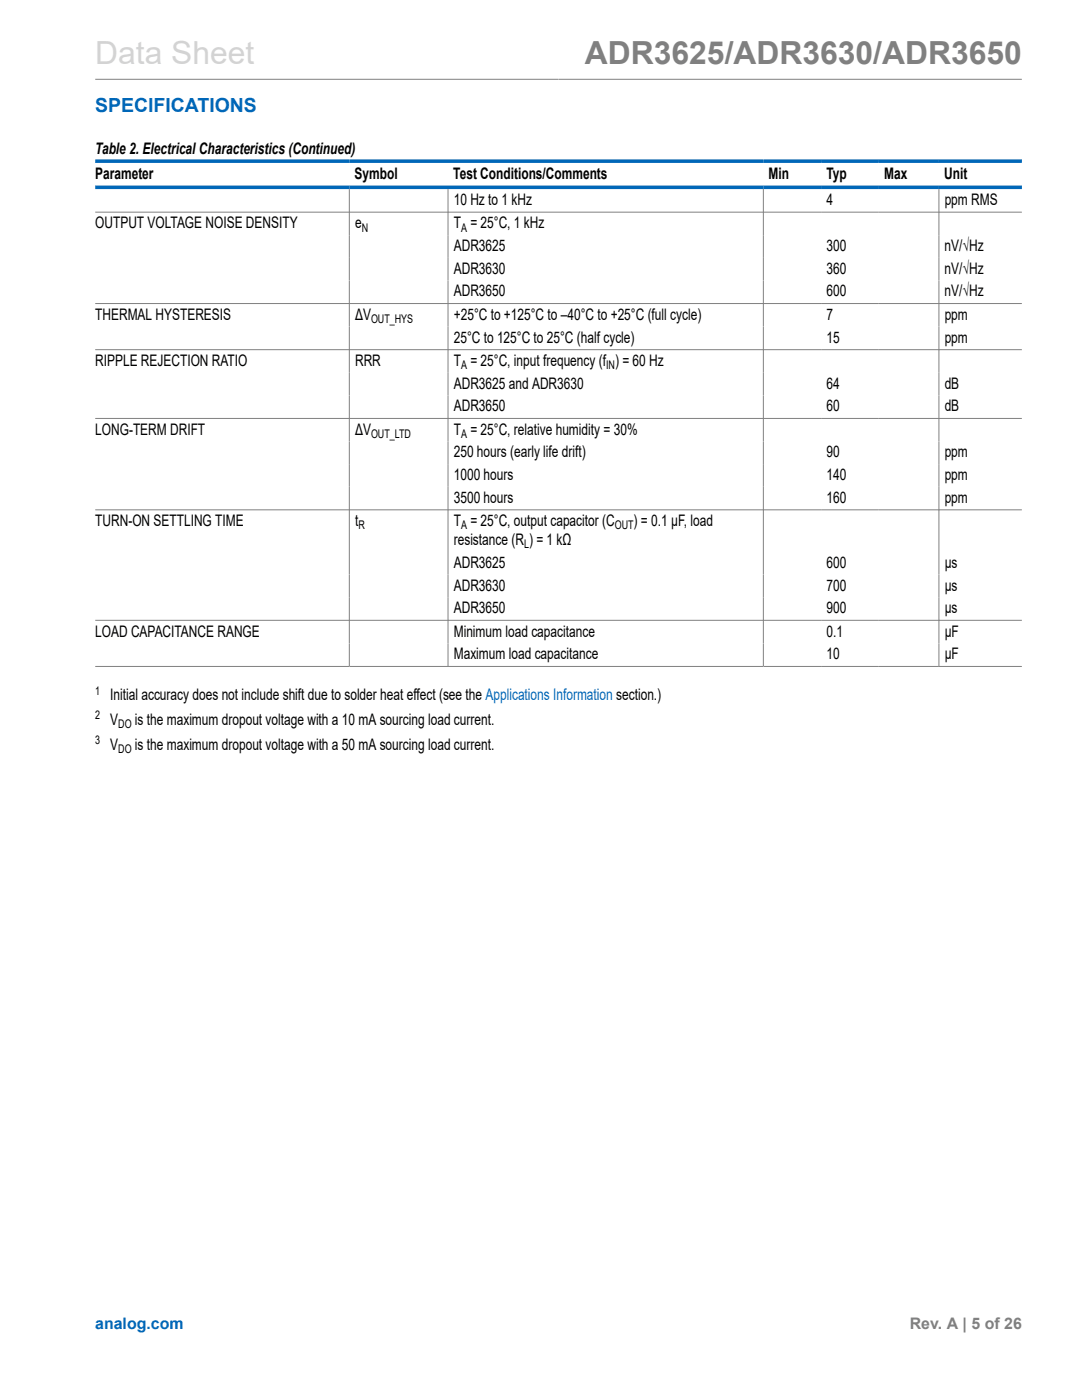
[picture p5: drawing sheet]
<svg xmlns="http://www.w3.org/2000/svg" width="216mm" height="279mm" viewBox="0 0 216 279" stroke-linecap="round" stroke-linejoin="round" font-family="sans-serif">
<defs><g id="words">
<text font-size="6.3" fill="#d3d3d3" x="19" y="12.7">Data Sheet</text>
<text font-size="6.3" fill="#808080" x="116.7" y="12.7">ADR3625/ADR3630/ADR3650</text>
<text font-size="3.9" fill="#0067b8" x="19" y="22.3">SPECIFICATIONS</text>
<g font-size="3.2">
<text x="19" y="30.8">Table 2. Electrical Characteristics (Continued)</text>
<text x="19" y="35.7">Parameter</text>
<text x="70.8" y="35.7">Symbol</text>
<text x="90.5" y="35.7">Test Conditions/Comments</text>
<text x="153.4" y="35.7">Min</text>
<text x="164.9" y="35.7">Typ</text>
<text x="176.4" y="35.7">Max</text>
<text x="188.4" y="35.7">Unit</text>
<text x="90.5" y="40.9">10 Hz to 1 kHz</text>
<text x="164.9" y="40.9">4</text>
<text x="188.5" y="40.9">ppm RMS</text>
<text x="19" y="45.6">OUTPUT VOLTAGE NOISE DENSITY</text>
<text x="70.9" y="45.6">e</text>
<text x="90.5" y="45.6">T = 25°C, 1 kHz</text>
<text x="90.5" y="50.1">ADR3625</text>
<text x="164.9" y="50.1">300</text>
<text x="188.5" y="50.1">nV/√Hz</text>
<text x="90.5" y="54.6">ADR3630</text>
<text x="90.5" y="59.1">ADR3650</text>
<text x="164.9" y="54.6">360</text>
<text x="164.9" y="59.1">600</text>
<text x="188.5" y="54.6">nV/√Hz</text>
<text x="188.5" y="59.1">nV/√Hz</text>
<text x="19" y="63.8">THERMAL HYSTERESIS</text>
<text x="70.8" y="63.8">ΔV</text>
<text x="90.5" y="63.8">+25°C to +125°C to –40°C to +25°C (full cycle)</text>
<text x="164.9" y="63.8">7</text>
<text x="188.5" y="63.8">ppm</text>
<text x="90.5" y="68.4">25°C to 125°C to 25°C (half cycle)</text>
<text x="164.9" y="68.4">15</text>
<text x="188.5" y="68.4">ppm</text>
<text x="19" y="73">RIPPLE REJECTION RATIO</text>
<text x="70.9" y="73">RRR</text>
<text x="90.5" y="77.6">ADR3625 and ADR3630</text>
<text x="90.5" y="73">T = 25°C, input frequency (f ) = 60 Hz</text>
<text x="164.9" y="77.6">64</text>
<text x="188.5" y="77.6">dB</text>
<text x="90.5" y="82.1">ADR3650</text>
<text x="164.9" y="82.1">60</text>
<text x="188.5" y="82.1">dB</text>
<text x="19" y="86.8">LONG-TERM DRIFT</text>
<text x="70.8" y="86.8">ΔV</text>
<text x="90.5" y="86.8">T = 25°C, relative humidity = 30%</text>
<text x="90.5" y="91.3">250 hours (early life drift)</text>
<text x="90.5" y="95.8">1000 hours</text>
<text x="164.9" y="91.3">90</text>
<text x="164.9" y="95.8">140</text>
<text x="188.5" y="91.3">ppm</text>
<text x="188.5" y="95.8">ppm</text>
<text x="90.5" y="100.3">3500 hours</text>
<text x="164.9" y="100.3">160</text>
<text x="188.5" y="100.3">ppm</text>
<text x="19" y="105">TURN-ON SETTLING TIME</text>
<text x="70.9" y="105">t</text>
<text x="90.5" y="105">T = 25°C, output capacitor (C</text>
<text x="126.4" y="105">) = 0.1 µF, load</text>
<text x="90.5" y="108.8">resistance (R ) = 1 kΩ</text>
<text x="90.5" y="113.3">ADR3625</text>
<text x="164.9" y="113.3">600</text>
<text x="188.5" y="113.3">μs</text>
<text x="90.5" y="117.8">ADR3630</text>
<text x="164.9" y="117.8">700</text>
<text x="188.5" y="117.8">μs</text>
<text x="90.5" y="122.4">ADR3650</text>
<text x="164.9" y="122.4">900</text>
<text x="188.5" y="122.4">μs</text>
<text x="19" y="127.1">LOAD CAPACITANCE RANGE</text>
<text x="90.5" y="127.1">Minimum load capacitance</text>
<text x="90.5" y="131.6">Maximum load capacitance</text>
<text x="164.9" y="127.1">0.1</text>
<text x="164.9" y="131.6">10</text>
<text x="188.5" y="127.1">μF</text>
<text x="188.5" y="131.6">μF</text>
<text x="22" y="139.7">Initial accuracy does not include shift due to solder heat effect (see the Applications Information section.)</text>
<text x="22" y="144.6">V</text>
<text x="22" y="149.6">V</text>
<text x="26.9" y="144.6">is the maximum dropout voltage with a 10 mA sourcing load current.</text>
<text x="26.9" y="149.6">is the maximum dropout voltage with a 50 mA sourcing load current.</text>
</g>
<text font-size="3.2" fill="#0067b8" x="19" y="265.3">analog.com</text>
<text font-size="3.2" fill="#808080" x="181.5" y="265.3">Rev. A | 5 of 26</text>
<g font-size="2.4">
<text x="72.2" y="46.2">N</text>
<text x="92" y="46.2">A</text>
<text x="74" y="64.5">OUT_HYS</text>
<text x="92" y="73.7">A</text>
<text x="120.9" y="73.7">IN</text>
<text x="74" y="87.4">OUT_LTD</text>
<text x="92" y="87.4">A</text>
<text x="71.5" y="105.6">R</text>
<text x="92" y="105.6">A</text>
<text x="122.7" y="105.6">OUT</text>
<text x="104.6" y="109.5">L</text>
<text x="19" y="143.6">2</text>
<text x="19" y="138.6">1</text>
<text x="19" y="148.5">3</text>
<text x="23.6" y="145.3">DO</text>
<text x="23.6" y="150.2">DO</text>
</g>
</g></defs>
<path d="M19 15.8h184.9M69.7 37.7v95.2M89.4 37.7v95.2M152.3 37.7v95.2M187.4 37.7v95.2M19 42.3h184.9M19 60.6h184.9M19 69.8h184.9M19 83.5h184.9M19 101.7h184.9M19 123.8h184.9M19 133h184.9" fill="none" stroke="#808080" stroke-width=".2"/>
<path d="M19 32.2h184.9M19 37.4h184.9" fill="none" stroke="#0067b8" stroke-width=".71"/>
<use href="#words"/>
</svg>
